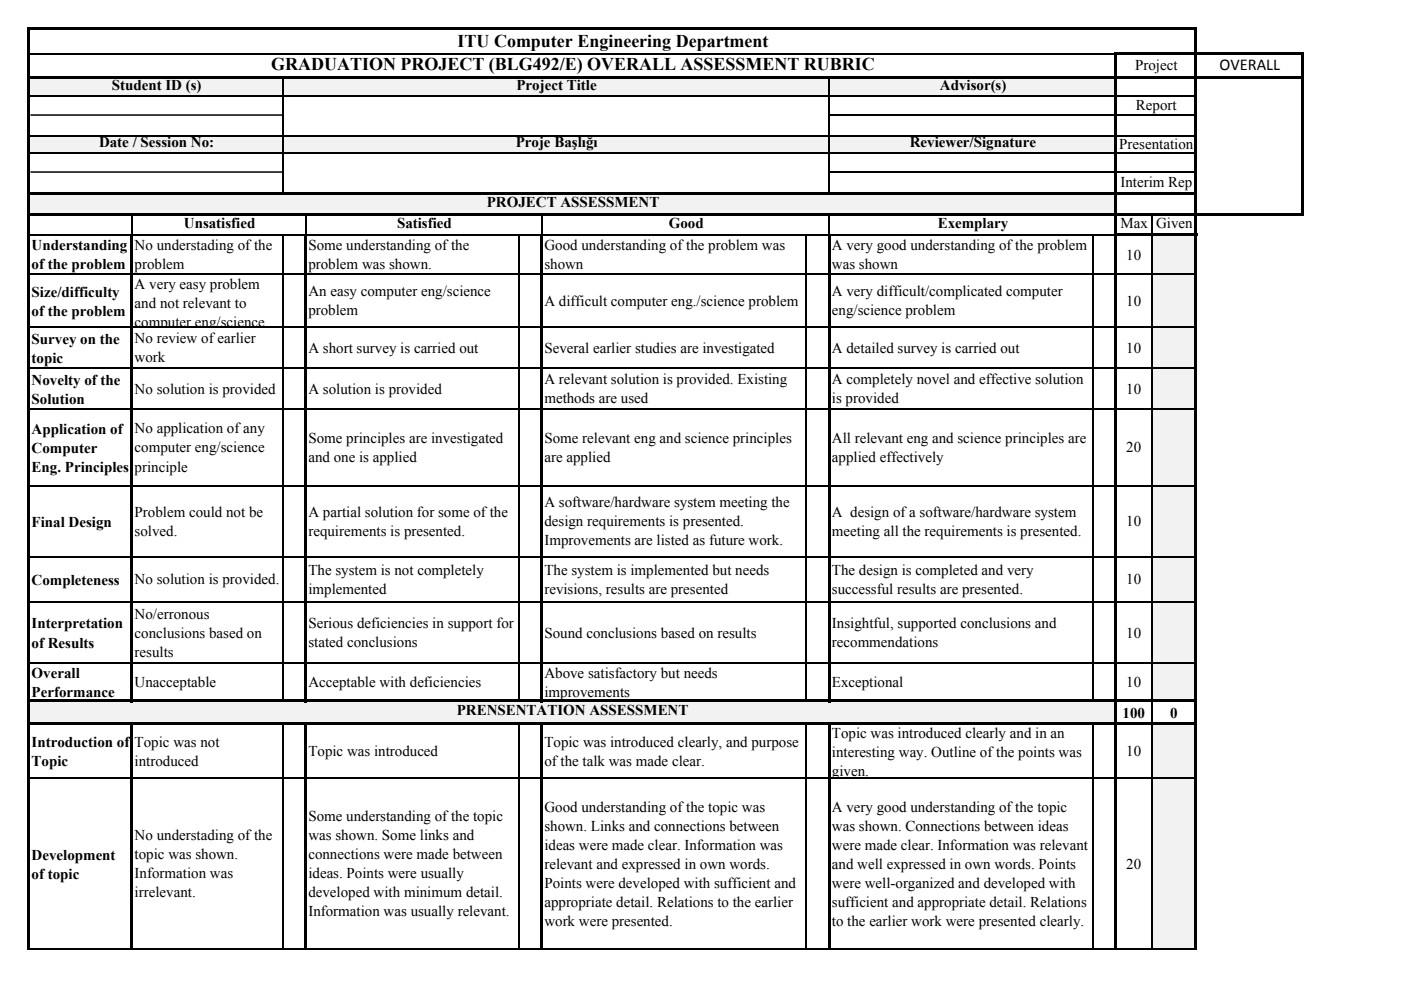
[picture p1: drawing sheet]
<svg xmlns="http://www.w3.org/2000/svg" width="297mm" height="210mm" viewBox="0 0 297 210" stroke-linecap="round" stroke-linejoin="round" font-family="sans-serif">
<defs><g id="words">
<g font-size="3.8">
<text x="97" y="9.9">ITU Computer Engineering Department</text>
<text x="57.5" y="14.9">GRADUATION PROJECT (BLG492/E) OVERALL ASSESSMENT RUBRIC</text>
</g>
<text font-size="3.5" x="258.6" y="14.9">OVERALL</text>
<g font-size="3.2">
<text x="240.7" y="14.8">Project</text>
<text x="23.7" y="19.1">Student ID (s)</text>
<text x="109.5" y="19.1">Project Title</text>
<text x="199.3" y="19.1">Advisor(s)</text>
<text x="240.9" y="23.3">Report</text>
<text x="21" y="31.2">Date / Session No:</text>
<text x="109.3" y="31.2">Proje Başlığı</text>
<text x="192.9" y="31.2">Reviewer/Signature</text>
<text x="237.3" y="31.5">Presentation</text>
<text x="237.6" y="39.7">Interim Rep</text>
<text x="103.2" y="43.9">PROJECT ASSESSMENT</text>
<text x="6.7" y="53.1">Understanding</text>
<text x="28.6" y="53">No understading of the</text>
<text x="39" y="48.3">Unsatisfied</text>
<text x="65.4" y="53">Some understanding of the</text>
<text x="84.2" y="48.3">Satisfied</text>
<text x="115.4" y="53">Good understanding of the problem was</text>
<text x="141.8" y="48.3">Good</text>
<text x="176.4" y="53">A very good understanding of the problem</text>
<text x="198.8" y="48.3">Exemplary</text>
<text x="237.6" y="48.3">Max Given</text>
<text x="6.7" y="57.1">of the problem</text>
<text x="28.6" y="57.1">problem</text>
<text x="65.4" y="57.1">problem was shown.</text>
<text x="115.4" y="57.1">shown</text>
<text x="176.4" y="57.1">was shown</text>
<text x="238.8" y="55.1">10</text>
<text x="6.7" y="62.9">Size/difficulty</text>
<text x="28.6" y="61.3">A very easy problem</text>
<text x="28.6" y="65.3">and not relevant to</text>
<text x="65.4" y="62.8">An easy computer eng/science</text>
<text x="115.4" y="64.9">A difficult computer eng./science problem</text>
<text x="176.4" y="62.8">A very difficult/complicated computer</text>
<text x="238.8" y="64.9">10</text>
<text x="6.7" y="66.9">of the problem</text>
<text x="28.6" y="69.4">computer eng/science</text>
<text x="65.4" y="66.9">problem</text>
<text x="176.4" y="66.9">eng/science problem</text>
<text x="6.7" y="72.9">Survey on the</text>
<text x="6.7" y="76.9">topic</text>
<text x="28.6" y="72.8">No review of earlier</text>
<text x="28.6" y="76.8">work</text>
<text x="65.4" y="74.8">A short survey is carried out</text>
<text x="115.4" y="74.8">Several earlier studies are investigated</text>
<text x="176.4" y="74.8">A detailed survey is carried out</text>
<text x="238.8" y="74.8">10</text>
<text x="6.7" y="81.5">Novelty of the</text>
<text x="28.6" y="83.5">No solution is provided</text>
<text x="65.4" y="83.5">A solution is provided</text>
<text x="115.4" y="81.5">A relevant solution is provided. Existing</text>
<text x="176.4" y="81.5">A completely novel and effective solution</text>
<text x="238.8" y="83.5">10</text>
<text x="6.7" y="85.6">Solution</text>
<text x="115.4" y="85.5">methods are used</text>
<text x="176.4" y="85.5">is provided</text>
<text x="6.7" y="91.9">Application of</text>
<text x="6.7" y="96">Computer</text>
<text x="28.6" y="91.9">No application of any</text>
<text x="28.6" y="95.9">computer eng/science</text>
<text x="65.4" y="93.9">Some principles are investigated</text>
<text x="115.4" y="93.9">Some relevant eng and science principles</text>
<text x="176.4" y="93.9">All relevant eng and science principles are</text>
<text x="238.8" y="95.9">20</text>
<text x="6.7" y="100">Eng. Principles</text>
<text x="28.6" y="100">principle</text>
<text x="65.4" y="98">and one is applied</text>
<text x="115.4" y="98">are applied</text>
<text x="176.4" y="98">applied effectively</text>
<text x="115.4" y="107.5">A software/hardware system meeting the</text>
<text x="6.7" y="111.6">Final Design</text>
<text x="28.6" y="109.6">Problem could not be</text>
<text x="28.6" y="113.6">solved.</text>
<text x="65.4" y="109.6">A partial solution for some of the</text>
<text x="65.4" y="113.6">requirements is presented.</text>
<text x="115.4" y="111.6">design requirements is presented.</text>
<text x="176.4" y="109.6">A design of a software/hardware system</text>
<text x="176.4" y="113.6">meeting all the requirements is presented.</text>
<text x="238.8" y="111.6">10</text>
<text x="115.4" y="115.6">Improvements are listed as future work.</text>
<text x="6.7" y="124">Completeness</text>
<text x="28.6" y="123.9">No solution is provided.</text>
<text x="65.4" y="121.9">The system is not completely</text>
<text x="65.4" y="125.9">implemented</text>
<text x="115.4" y="121.9">The system is implemented but needs</text>
<text x="115.4" y="125.9">revisions, results are presented</text>
<text x="176.4" y="121.9">The design is completed and very</text>
<text x="176.4" y="125.9">successful results are presented.</text>
<text x="238.8" y="123.9">10</text>
<text x="28.6" y="131.2">No/erronous</text>
<text x="6.7" y="133.2">Interpretation</text>
<text x="6.7" y="137.3">of Results</text>
<text x="28.6" y="135.2">conclusions based on</text>
<text x="65.4" y="133.2">Serious deficiencies in support for</text>
<text x="65.4" y="137.2">stated conclusions</text>
<text x="115.4" y="135.2">Sound conclusions based on results</text>
<text x="176.4" y="133.2">Insightful, supported conclusions and</text>
<text x="176.4" y="137.2">recommendations</text>
<text x="238.8" y="135.2">10</text>
<text x="6.7" y="143.8">Overall</text>
<text x="28.6" y="139.3">results</text>
<text x="115.4" y="143.7">Above satisfactory but needs</text>
<text x="6.7" y="147.8">Performance</text>
<text x="28.6" y="145.7">Unacceptable</text>
<text x="65.4" y="145.7">Acceptable with deficiencies</text>
<text x="115.4" y="147.8">improvements</text>
<text x="176.4" y="145.7">Exceptional</text>
<text x="238.8" y="145.7">10</text>
<text x="96.8" y="151.6">PRENSENTATION ASSESSMENT</text>
<text x="238" y="152.2">100</text>
<text x="248.1" y="152.2">0</text>
<text x="6.7" y="158.4">Introduction of</text>
<text x="28.6" y="158.3">Topic was not</text>
<text x="65.4" y="160.3">Topic was introduced</text>
<text x="115.4" y="158.3">Topic was introduced clearly, and purpose</text>
<text x="176.4" y="156.5">Topic was introduced clearly and in an</text>
<text x="176.4" y="160.6">interesting way. Outline of the points was</text>
<text x="238.8" y="160.3">10</text>
<text x="6.7" y="162.4">Topic</text>
<text x="28.6" y="162.3">introduced</text>
<text x="115.4" y="162.3">of the talk was made clear.</text>
<text x="176.4" y="164.6">given.</text>
<text x="115.4" y="172.1">Good understanding of the topic was</text>
<text x="176.4" y="172.1">A very good understanding of the topic</text>
<text x="28.6" y="178.1">No understading of the</text>
<text x="65.4" y="174.1">Some understanding of the topic</text>
<text x="65.4" y="178.1">was shown. Some links and</text>
<text x="115.4" y="176.1">shown. Links and connections between</text>
<text x="176.4" y="176.1">was shown. Connections between ideas</text>
<text x="6.7" y="182.2">Development</text>
<text x="28.6" y="182.2">topic was shown.</text>
<text x="65.4" y="182.2">connections were made between</text>
<text x="115.4" y="180.1">ideas were made clear. Information was</text>
<text x="115.4" y="184.2">relevant and expressed in own words.</text>
<text x="176.4" y="180.1">were made clear. Information was relevant</text>
<text x="176.4" y="184.2">and well expressed in own words. Points</text>
<text x="238.8" y="184.2">20</text>
<text x="6.7" y="186.3">of topic</text>
<text x="28.6" y="186.2">Information was</text>
<text x="28.6" y="190.3">irrelevant.</text>
<text x="65.4" y="186.2">ideas. Points were usually</text>
<text x="65.4" y="190.3">developed with minimum detail.</text>
<text x="115.4" y="188.2">Points were developed with sufficient and</text>
<text x="176.4" y="188.2">were well-organized and developed with</text>
<text x="65.4" y="194.3">Information was usually relevant.</text>
<text x="115.4" y="192.3">appropriate detail. Relations to the earlier</text>
<text x="115.4" y="196.3">work were presented.</text>
<text x="176.4" y="192.3">sufficient and appropriate detail. Relations</text>
<text x="176.4" y="196.3">to the earlier work were presented clearly.</text>
</g>
</g></defs>
<g fill="#f2f2f2">
<path d="M6.3 16.4h230.2v3.9h-230.2z"/>
<path d="M6.3 28.7h230.2v3.7h-230.2z"/>
</g>
<g fill="#fff">
<path d="M60 32.4h115.8v4.1h-115.8z"/>
<path d="M60 36.5h115.8v4.6h-115.8z"/>
</g>
<g fill="#f2f2f2">
<path d="M6.3 41h230.2v4.4h-230.2z"/>
<path d="M244.1 49.7h9.5v8.5h-9.5z"/>
<path d="M244.1 58.2h9.5v11.2h-9.5z"/>
<path d="M244.1 69.4h9.5v8.7h-9.5z"/>
<path d="M244.1 78h9.5v8.7h-9.5z"/>
<path d="M244.1 86.7h9.5v16.3h-9.5z"/>
<path d="M244.1 102.9h9.5v15.1h-9.5z"/>
<path d="M244.1 118h9.5v9.6h-9.5z"/>
<path d="M244.1 127.6h9.5v13h-9.5z"/>
<path d="M244.1 140.6h9.5v8h-9.5z"/>
<path d="M6.3 148.6h230.2v4.8h-230.2z"/>
<path d="M244.1 153.4h9.5v11.7h-9.5z"/>
<path d="M244.1 165h9.5v36.2h-9.5z"/>
</g>
<g fill="none" stroke="#000" stroke-width=".32">
<path d="M6.5 11.4h229.7M60 16.7v24M175.8 16.7v24M6.5 24.4h53.7M6.5 36.5h53.7M6.5 20.3h229.7M6.5 28.7h229.7M6.5 32.4h229.7M176 24.4h60.2M176 36.5h60.2M236.8 20.3h16.4M236.8 24.4h16.4"/>
<path d="M236.8 28.7h16.4M236.8 32.4h16.4M236.8 36.5h16.4M6.5 49.7h21.2M6.5 58.2h21.2M28 45.7v3.9M28.3 49.7h36.2M28.3 58.2h36.2M60 49.9v98.4M64.8 45.7v3.9M65.1 49.7h49.4M65.1 58.2h49.4"/>
<path d="M110 49.9v98.4M114.9 45.7v3.9M115.2 49.7h60.3M115.2 58.2h60.3M171 49.9v98.4M175.8 45.7v3.9M176.1 49.7h60.1M176.1 58.2h60.1M231.7 49.9v98.4M236.8 58.2h16.4M244.1 45.7v3.7M244.1 50v98.3"/>
<path d="M6.5 69.4h21.2M6.5 78.1h21.2M28.3 69.4h36.2M28.3 78.1h36.2M65.1 69.4h49.4M65.1 78.1h49.4M115.2 69.4h60.3M115.2 78.1h60.3M176.1 69.4h60.1M176.1 78.1h60.1M236.8 69.4h16.4M236.8 78.1h16.4"/>
<path d="M6.5 86.7h21.2M28.3 86.7h36.2M65.1 86.7h49.4M115.2 86.7h60.3M176.1 86.7h60.1M236.8 86.7h16.4M6.5 102.9h21.2M6.5 118h21.2M28.3 102.9h36.2M28.3 118h36.2M65.1 102.9h49.4M65.1 118h49.4"/>
<path d="M115.2 102.9h60.3M115.2 118h60.3M176.1 102.9h60.1M176.1 118h60.1M236.8 102.9h16.4M236.8 118h16.4M6.5 127.6h21.2M28.3 127.6h36.2M65.1 127.6h49.4M115.2 127.6h60.3M176.1 127.6h60.1M236.8 127.6h16.4"/>
<path d="M6.5 140.6h21.2M28.3 140.6h36.2M60 153.7v47.6M65.1 140.6h49.4M110 153.7v47.6M115.2 140.6h60.3M171 153.7v47.6M176.1 140.6h60.1M231.7 153.7v47.6M236.8 140.6h16.4M244.1 148.9v4.2M244.1 153.7v47.6"/>
<path d="M6.5 165h21.2M28.3 165h36.2M65.1 165h49.4M115.2 165h60.3M176.1 165h60.1M236.8 165h16.4M6.5 201.2h21.2M28.3 201.2h36.2M65.1 201.2h49.4M115.2 201.2h60.3M176.1 201.2h60.1M236.8 201.2h16.4"/>
</g>
<g fill="#000">
<path d="M5.8 5.8h.7v195.5h-.7zM6.5 5.8h247.3v.7h-247.3zM6.5 16.1h270v.6h-270zM236.2 11.1h.6v190.2h-.6zM236.8 11.1h39.7v.6h-39.7zM253.2 6.5h.6v194.8h-.6zM275.8 11.7h.7v34h-.7zM6.5 40.7h247.3v.7h-247.3zM6.5 45.1h270v.6h-270zM27.7 49.6h.6v99.3h-.6zM64.5 49.6h.6v99.3h-.6zM114.5 49.6h.7v99.3h-.7z"/>
<path d="M175.5 49.6h.6v99.3h-.6zM236.8 49.4h17v.6h-17zM6.5 148.3h247.3v.6h-247.3zM6.5 153.1h247.3v.6h-247.3zM27.7 153.7h.6v47.6h-.6zM64.5 153.7h.6v47.6h-.6zM114.5 153.7h.7v47.6h-.7zM175.5 153.7h.6v47.6h-.6z"/>
</g>
<use href="#words"/>
</svg>
